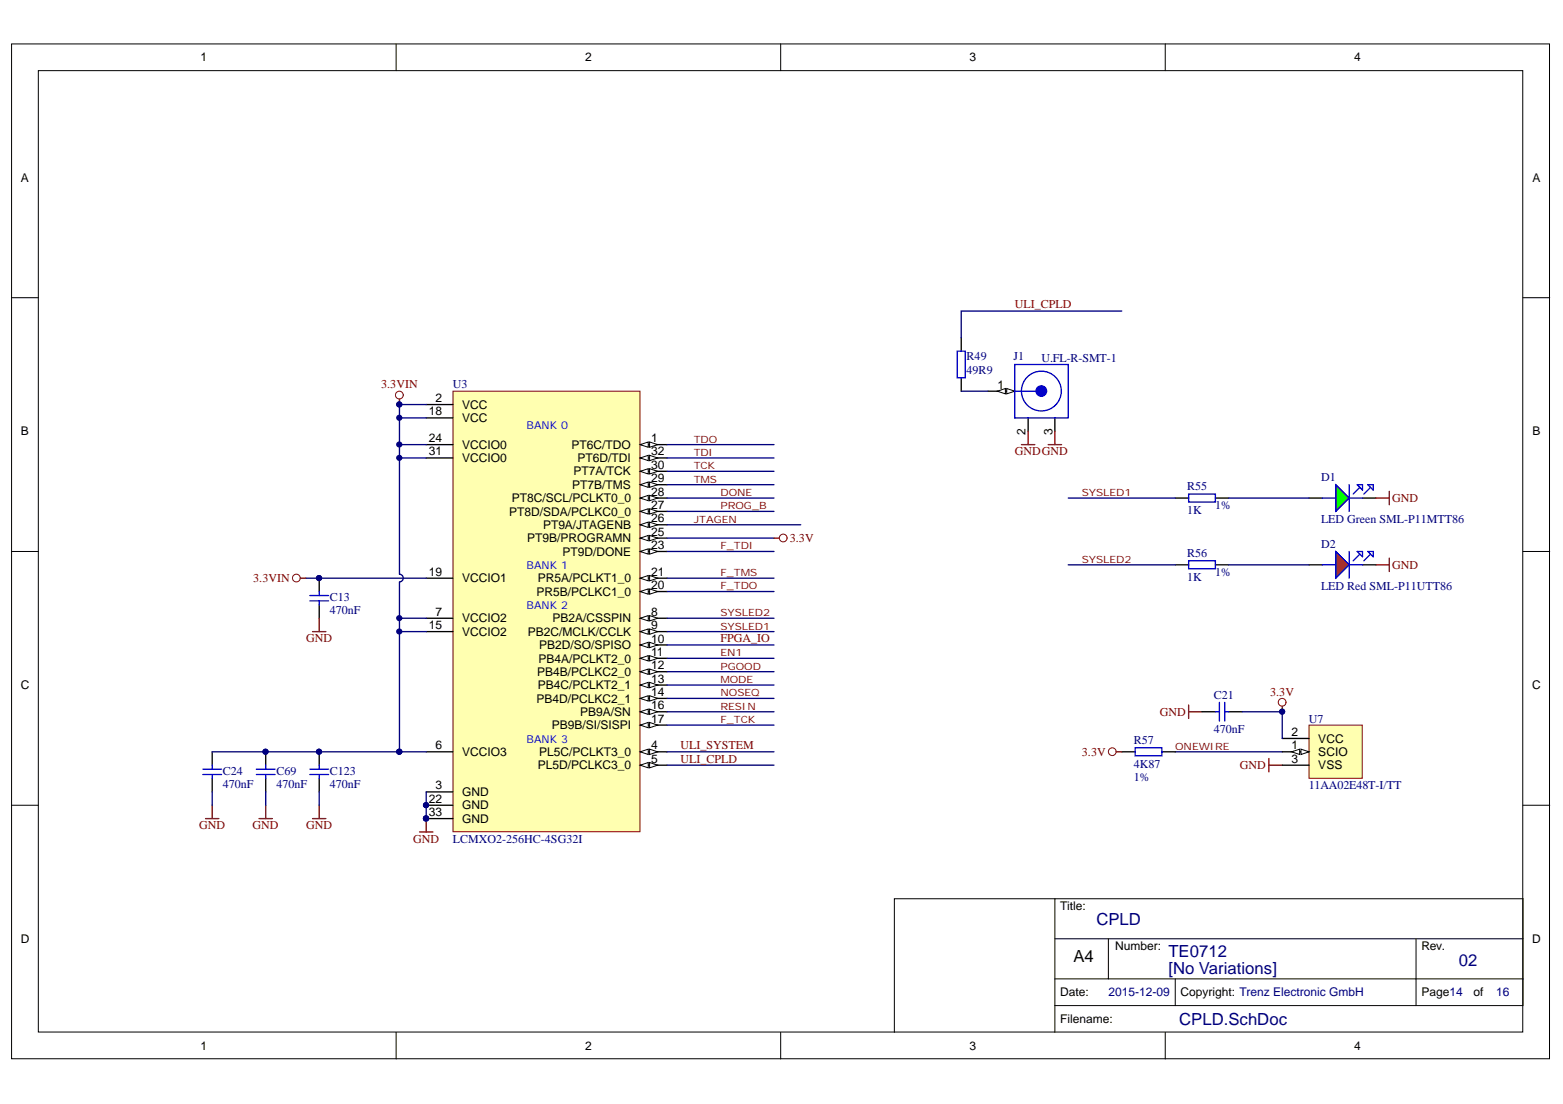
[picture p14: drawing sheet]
<svg xmlns="http://www.w3.org/2000/svg" width="297mm" height="210mm" viewBox="0 0 297 210" stroke-linecap="round" stroke-linejoin="round" font-family="sans-serif">
<defs><g id="words">
<g font-size="3.2" fill="#000080">
<text x="208.4" y="175.8">CPLD</text>
<text x="222.1" y="185.2">[No Variations]</text>
<text x="222.1" y="181.9">TE0712</text>
<text x="277.2" y="183.6">02</text>
<text x="224.1" y="194.8">CPLD.SchDoc</text>
</g>
<text font-size="3.2" x="204" y="182.9">A4</text>
<g font-size="2.3">
<text x="38.1" y="11.7">1</text>
<text x="111.2" y="11.7">2</text>
<text x="184.3" y="11.7">3</text>
<text x="257.4" y="11.7">4</text>
<text x="4" y="34.5">A</text>
<text x="291.2" y="34.5">A</text>
<text x="82.8" y="76.4">2</text>
<text x="87.9" y="77.7">VCC</text>
<text x="189.5" y="73.9">1</text>
<text x="4" y="82.8">B</text>
<text x="81.5" y="79">18</text>
<text x="87.9" y="80.2">VCC</text>
<text x="194.9" y="82.7" transform="rotate(-90 194.9 82.7)">2</text>
<text x="200" y="82.7" transform="rotate(-90 200 82.7)">3</text>
<text x="291.2" y="82.8">B</text>
<text x="81.5" y="84">24</text>
<text x="81.5" y="86.6">31</text>
<text x="87.9" y="85.3">VCCIO0</text>
<text x="87.9" y="87.9">VCCIO0</text>
<text x="108.6" y="85.3">PT6C/TDO</text>
<text x="109.8" y="87.9">PT6D/TDI</text>
<text x="123.7" y="84">1</text>
<text x="123.7" y="89.1">30</text>
<text x="123.7" y="86.6">32</text>
<text x="97.2" y="95.5">PT8C/SCL/PCLKT0_0</text>
<text x="108.8" y="92.9">PT7B/TMS</text>
<text x="109" y="90.4">PT7A/TCK</text>
<text x="123.7" y="94.2">28</text>
<text x="123.7" y="91.7">29</text>
<text x="96.7" y="98">PT8D/SDA/PCLKC0_0</text>
<text x="103.3" y="100.6">PT9A/JTAGENB</text>
<text x="123.7" y="101.8">25</text>
<text x="123.7" y="99.3">26</text>
<text x="123.7" y="96.8">27</text>
<text x="100.2" y="103.1">PT9B/PROGRAMN</text>
<text x="106.9" y="105.6">PT9D/DONE</text>
<text x="123.7" y="104.4">23</text>
<text x="81.5" y="109.4">19</text>
<text x="87.9" y="110.7">VCCIO1</text>
<text x="101.9" y="113.2">PR5B/PCLKC1_0</text>
<text x="102.2" y="110.7">PR5A/PCLKT1_0</text>
<text x="123.7" y="112">20</text>
<text x="123.7" y="109.4">21</text>
<text x="81.5" y="119.6">15</text>
<text x="82.8" y="117.1">7</text>
<text x="87.9" y="118.3">VCCIO2</text>
<text x="105" y="118.3">PB2A/CSSPIN</text>
<text x="123.7" y="117.1">8</text>
<text x="123.7" y="119.6">9</text>
<text x="87.9" y="120.9">VCCIO2</text>
<text x="100.3" y="120.9">PB2C/MCLK/CCLK</text>
<text x="102.3" y="126">PB4A/PCLKT2_0</text>
<text x="102.4" y="123.4">PB2D/SO/SPISO</text>
<text x="123.7" y="122.2">10</text>
<text x="123.7" y="124.7">11</text>
<text x="3.9" y="131">C</text>
<text x="102.1" y="128.5">PB4B/PCLKC2_0</text>
<text x="102.2" y="131">PB4C/PCLKT2_1</text>
<text x="123.7" y="127.2">12</text>
<text x="123.7" y="129.8">13</text>
<text x="291.1" y="131">C</text>
<text x="101.9" y="133.6">PB4D/PCLKC2_1</text>
<text x="110.3" y="136.1">PB9A/SN</text>
<text x="123.7" y="132.3">14</text>
<text x="123.7" y="134.8">16</text>
<text x="123.7" y="137.4">17</text>
<text x="82.8" y="142.4">6</text>
<text x="87.9" y="143.7">VCCIO3</text>
<text x="102.4" y="143.7">PL5C/PCLKT3_0</text>
<text x="104.9" y="138.6">PB9B/SI/SISPI</text>
<text x="123.7" y="142.4">4</text>
<text x="245.5" y="142.4">1</text>
<text x="245.5" y="139.9">2</text>
<text x="250.5" y="143.7">SCIO</text>
<text x="250.5" y="141.2">VCC</text>
<text x="102.2" y="146.3">PL5D/PCLKC3_0</text>
<text x="123.7" y="145">5</text>
<text x="245.5" y="145">3</text>
<text x="250.5" y="146.3">VSS</text>
<text x="81.5" y="152.6">22</text>
<text x="81.5" y="155.2">33</text>
<text x="82.8" y="150.1">3</text>
<text x="87.9" y="151.4">GND</text>
<text x="87.9" y="153.9">GND</text>
<text x="87.9" y="156.4">GND</text>
<text x="201.5" y="173">Title:</text>
<text x="3.9" y="179.3">D</text>
<text x="291.1" y="179.3">D</text>
<text x="211.9" y="180.6">Number:</text>
<text x="270.1" y="180.6">Rev.</text>
<text x="201.5" y="189.4">Date:</text>
<text x="224.4" y="189.4">Copyright: Trenz Electronic GmbH</text>
<text x="270.1" y="189.4">Page14</text>
<text x="280" y="189.4">of</text>
<text x="201.5" y="194.5">Filename:</text>
<text x="38.1" y="199.6">1</text>
<text x="111.2" y="199.6">2</text>
<text x="184.3" y="199.6">3</text>
<text x="257.4" y="199.6">4</text>
</g>
<g font-size="2.3" fill="#800000">
<text x="192.8" y="58.7">ULI_CPLD</text>
<text x="72.5" y="73.9">3.3VIN</text>
<text x="192.9" y="86.6">GNDGND</text>
<text x="264.5" y="95.5">GND</text>
<text x="150.1" y="103.1">3.3V</text>
<text x="48.1" y="110.7">3.3VIN</text>
<text x="264.5" y="108.2">GND</text>
<text x="58.2" y="122.1">GND</text>
<text x="136.9" y="122.1">FPGA_IO</text>
<text x="220.4" y="136.1">GND</text>
<text x="241.4" y="132.3">3.3V</text>
<text x="129.3" y="142.4">ULI_SYSTEM</text>
<text x="205.6" y="143.7">3.3V</text>
<text x="129.3" y="145">ULI_CPLD</text>
<text x="235.7" y="146.2">GND</text>
<text x="37.9" y="157.7">GND</text>
<text x="48" y="157.7">GND</text>
<text x="58.2" y="157.7">GND</text>
<text x="78.5" y="160.2">GND</text>
</g>
<g font-size="2.3" fill="#000080">
<text x="183.7" y="68.5">R49</text>
<text x="183.7" y="71.1">49R9</text>
<text x="192.6" y="68.5">J1</text>
<text x="197.9" y="68.8">U.FL-R-SMT-1</text>
<text x="86.1" y="73.9">U3</text>
<text x="225.6" y="93.2">R55</text>
<text x="251" y="91.4">D1</text>
<text x="225.6" y="97.7">1K</text>
<text x="231" y="96.7">1%</text>
<text x="251" y="99.5">LED Green SML-P11MTT86</text>
<text x="225.6" y="105.9">R56</text>
<text x="251" y="104.1">D2</text>
<text x="225.6" y="110.5">1K</text>
<text x="231" y="109.4">1%</text>
<text x="251" y="112.2">LED Red SML-P11UTT86</text>
<text x="62.7" y="114.3">C13</text>
<text x="62.7" y="116.8">470nF</text>
<text x="230.7" y="132.8">C21</text>
<text x="248.8" y="137.4">U7</text>
<text x="215.5" y="141.4">R57</text>
<text x="230.7" y="139.4">470nF</text>
<text x="42.3" y="147.3">C24</text>
<text x="42.3" y="149.8">470nF</text>
<text x="52.5" y="147.3">C69</text>
<text x="52.5" y="149.8">470nF</text>
<text x="62.7" y="147.3">C123</text>
<text x="62.7" y="149.8">470nF</text>
<text x="215.5" y="148.5">1%</text>
<text x="215.5" y="146">4K87</text>
<text x="248.8" y="150.1">11AA02E48T-I/TT</text>
<text x="86.1" y="160.2">LCMXO2-256HC-4SG32I</text>
<text x="210.7" y="189.4">2015-12-09</text>
<text x="284.3" y="189.4">16</text>
</g>
<g font-size="2.1" fill="#00f">
<text x="100.1" y="81.6">BANK 0</text>
<text x="100.1" y="108.2">BANK 1</text>
<text x="100.1" y="115.8">BANK 2</text>
<text x="100.1" y="141.2">BANK 3</text>
</g>
<g font-size="1.9" fill="#800000">
<text x="131.8" y="86.7">TDI</text>
<text x="131.8" y="84.1">TDO</text>
<text x="131.8" y="89.2">TCK</text>
<text x="131.8" y="91.7">TMS</text>
<text x="136.9" y="94.3">DONE</text>
<text x="205.6" y="94.3">SYSLED1</text>
<text x="131.8" y="99.4">JTAGEN</text>
<text x="136.9" y="96.9">PROG_B</text>
<text x="136.9" y="104.5">F_TDI</text>
<text x="205.6" y="107">SYSLED2</text>
<text x="136.9" y="109.5">F_TMS</text>
<text x="136.9" y="112.1">F_TDO</text>
<text x="136.9" y="119.7">SYSLED1</text>
<text x="136.9" y="117.1">SYSLED2</text>
<text x="136.9" y="124.8">EN1</text>
<text x="136.9" y="127.3">PGOOD</text>
<text x="136.9" y="129.9">MODE</text>
<text x="136.9" y="137.5">F_TCK</text>
<text x="136.9" y="134.9">RESIN</text>
<text x="136.9" y="132.4">NOSEQ</text>
<text x="223.3" y="142.5">ONEWIRE</text>
</g>
</g></defs>
<g fill="#fff" stroke="#000" stroke-width=".19">
<path d="M2.2 8.4h292.3v192.9h-292.3z"/>
<path d="M7.3 13.4h282.1v182.8h-282.1z"/>
</g>
<g fill="none" stroke="#000" stroke-width=".19">
<path d="M75.3 8.4v5M148.4 8.4v5M221.4 8.4v5M2.2 56.6h5.1M289.4 56.6h5.1M2.2 104.9h5.1M289.4 104.9h5.1M2.2 153.1h5.1M289.4 153.1h5.1M200.5 170.9h88.9v20.3h-88.9zM200.5 170.9h-30.5v25.4M200.5 178.5h88.9"/>
<path d="M210.6 178.5v7.6h-10.1M269.1 178.5v12.7M75.3 196.3v5.1M148.4 196.3v5.1M200.5 191.2v5.1M210.6 186.1h78.8M221.4 196.3v5.1M223.4 186.1v5.1"/>
</g>
<path d="M86.1 74.4h35.5v83.7h-35.5z" fill="#ffffb0" stroke="#800000" stroke-width=".19"/>
<path d="M121.7 84.5h5.1" fill="none" stroke="#000" stroke-width=".25"/>
<path d="M121.7 84.5l1.5-.5v1z" fill="#fff"/>
<path d="M121.7 84.5l1.5-.5v1z" fill="none" stroke="#000" stroke-width=".19"/>
<path d="M123.5 84l1.5 .5-1.5 .5z" fill="#fff"/>
<path d="M123.5 84l1.5 .5-1.5 .5z" fill="none" stroke="#000" stroke-width=".19"/>
<path d="M81 76.9h5.1M81 150.6h5.1M121.7 142.9h5.1" fill="none" stroke="#000" stroke-width=".25"/>
<path d="M121.7 142.9l1.5-.5v1.1z" fill="#fff"/>
<path d="M121.7 142.9l1.5-.5v1.1z" fill="none" stroke="#000" stroke-width=".19"/>
<path d="M123.5 142.4l1.5 .5-1.5 .6z" fill="#fff"/>
<path d="M123.5 142.4l1.5 .5-1.5 .6z" fill="none" stroke="#000" stroke-width=".19"/>
<path d="M121.7 145.5h5.1" fill="none" stroke="#000" stroke-width=".25"/>
<path d="M121.7 145.5l1.5-.5v1z" fill="#fff"/>
<path d="M121.7 145.5l1.5-.5v1z" fill="none" stroke="#000" stroke-width=".19"/>
<path d="M123.5 145l1.5 .5-1.5 .5z" fill="#fff"/>
<path d="M123.5 145l1.5 .5-1.5 .5z" fill="none" stroke="#000" stroke-width=".19"/>
<path d="M81 117.5h5.1M121.7 117.5h5.1M81 142.9h5.1" fill="none" stroke="#000" stroke-width=".25"/>
<path d="M121.7 117.5l1.5-.5v1.1z" fill="#fff"/>
<path d="M121.7 117.5l1.5-.5v1.1z" fill="none" stroke="#000" stroke-width=".19"/>
<path d="M123.5 117l1.5 .5-1.5 .6z" fill="#fff"/>
<path d="M123.5 117l1.5 .5-1.5 .6z" fill="none" stroke="#000" stroke-width=".19"/>
<path d="M121.7 120.1h5.1" fill="none" stroke="#000" stroke-width=".25"/>
<path d="M121.7 120.1l1.5-.5v1z" fill="#fff"/>
<path d="M121.7 120.1l1.5-.5v1z" fill="none" stroke="#000" stroke-width=".19"/>
<path d="M123.5 119.6l1.5 .5-1.5 .5z" fill="#fff"/>
<path d="M123.5 119.6l1.5 .5-1.5 .5z" fill="none" stroke="#000" stroke-width=".19"/>
<path d="M121.7 122.6h5.1" fill="none" stroke="#000" stroke-width=".25"/>
<path d="M121.7 122.6l1.5-.5v1z" fill="#fff"/>
<path d="M121.7 122.6l1.5-.5v1z" fill="none" stroke="#000" stroke-width=".19"/>
<path d="M123.5 122.1l1.5 .5-1.5 .5z" fill="#fff"/>
<path d="M123.5 122.1l1.5 .5-1.5 .5z" fill="none" stroke="#000" stroke-width=".19"/>
<path d="M121.7 125.2h5.1" fill="none" stroke="#000" stroke-width=".25"/>
<path d="M121.7 125.2l1.5-.5v1z" fill="#fff"/>
<path d="M121.7 125.2l1.5-.5v1z" fill="none" stroke="#000" stroke-width=".19"/>
<path d="M123.5 124.7l1.5 .5-1.5 .5z" fill="#fff"/>
<path d="M123.5 124.7l1.5 .5-1.5 .5z" fill="none" stroke="#000" stroke-width=".19"/>
<path d="M121.7 127.7h5.1" fill="none" stroke="#000" stroke-width=".25"/>
<path d="M121.7 127.7l1.5-.5v1z" fill="#fff"/>
<path d="M121.7 127.7l1.5-.5v1z" fill="none" stroke="#000" stroke-width=".19"/>
<path d="M123.5 127.2l1.5 .5-1.5 .5z" fill="#fff"/>
<path d="M123.5 127.2l1.5 .5-1.5 .5z" fill="none" stroke="#000" stroke-width=".19"/>
<path d="M121.7 130.2h5.1" fill="none" stroke="#000" stroke-width=".25"/>
<path d="M121.7 130.2l1.5-.5v1.1z" fill="#fff"/>
<path d="M121.7 130.2l1.5-.5v1.1z" fill="none" stroke="#000" stroke-width=".19"/>
<path d="M123.5 129.7l1.5 .5-1.5 .6z" fill="#fff"/>
<path d="M123.5 129.7l1.5 .5-1.5 .6z" fill="none" stroke="#000" stroke-width=".19"/>
<path d="M121.7 132.8h5.1" fill="none" stroke="#000" stroke-width=".25"/>
<path d="M121.7 132.8l1.5-.5v1z" fill="#fff"/>
<path d="M121.7 132.8l1.5-.5v1z" fill="none" stroke="#000" stroke-width=".19"/>
<path d="M123.5 132.3l1.5 .5-1.5 .5z" fill="#fff"/>
<path d="M123.5 132.3l1.5 .5-1.5 .5z" fill="none" stroke="#000" stroke-width=".19"/>
<path d="M81 120.1h5.1M121.7 135.3h5.1" fill="none" stroke="#000" stroke-width=".25"/>
<path d="M121.7 135.3l1.5-.5v1z" fill="#fff"/>
<path d="M121.7 135.3l1.5-.5v1z" fill="none" stroke="#000" stroke-width=".19"/>
<path d="M123.5 134.8l1.5 .5-1.5 .5z" fill="#fff"/>
<path d="M123.5 134.8l1.5 .5-1.5 .5z" fill="none" stroke="#000" stroke-width=".19"/>
<path d="M121.7 137.9h5.1" fill="none" stroke="#000" stroke-width=".25"/>
<path d="M121.7 137.9l1.5-.5v1z" fill="#fff"/>
<path d="M121.7 137.9l1.5-.5v1z" fill="none" stroke="#000" stroke-width=".19"/>
<path d="M123.5 137.4l1.5 .5-1.5 .5z" fill="#fff"/>
<path d="M123.5 137.4l1.5 .5-1.5 .5z" fill="none" stroke="#000" stroke-width=".19"/>
<path d="M81 79.5h5.1M81 109.9h5.1M121.7 112.5h5.1" fill="none" stroke="#000" stroke-width=".25"/>
<path d="M121.7 112.5l1.5-.5v1z" fill="#fff"/>
<path d="M121.7 112.5l1.5-.5v1z" fill="none" stroke="#000" stroke-width=".19"/>
<path d="M123.5 112l1.5 .5-1.5 .5z" fill="#fff"/>
<path d="M123.5 112l1.5 .5-1.5 .5z" fill="none" stroke="#000" stroke-width=".19"/>
<path d="M121.7 109.9h5.1" fill="none" stroke="#000" stroke-width=".25"/>
<path d="M121.7 109.9l1.5-.5v1z" fill="#fff"/>
<path d="M121.7 109.9l1.5-.5v1z" fill="none" stroke="#000" stroke-width=".19"/>
<path d="M123.5 109.4l1.5 .5-1.5 .5z" fill="#fff"/>
<path d="M123.5 109.4l1.5 .5-1.5 .5z" fill="none" stroke="#000" stroke-width=".19"/>
<path d="M121.7 104.9h5.1M81 153.1h5.1" fill="none" stroke="#000" stroke-width=".25"/>
<circle cx="81" cy="153.1" r=".49" fill="#000080" stroke="#000080" stroke-width=".19"/>
<path d="M121.7 104.9l1.5-.6v1.1z" fill="#fff"/>
<path d="M121.7 104.9l1.5-.6v1.1z" fill="none" stroke="#000" stroke-width=".19"/>
<path d="M123.5 104.3l1.5 .6-1.5 .5z" fill="#fff"/>
<path d="M123.5 104.3l1.5 .6-1.5 .5z" fill="none" stroke="#000" stroke-width=".19"/>
<path d="M81 84.5h5.1M121.7 102.3h5.1" fill="none" stroke="#000" stroke-width=".25"/>
<path d="M121.7 102.3l1.5-.5v1z" fill="#fff"/>
<path d="M121.7 102.3l1.5-.5v1z" fill="none" stroke="#000" stroke-width=".19"/>
<path d="M123.5 101.8l1.5 .5-1.5 .5z" fill="#fff"/>
<path d="M123.5 101.8l1.5 .5-1.5 .5z" fill="none" stroke="#000" stroke-width=".19"/>
<path d="M121.7 99.8h5.1" fill="none" stroke="#000" stroke-width=".25"/>
<path d="M121.7 99.8l1.5-.5v1z" fill="#fff"/>
<path d="M121.7 99.8l1.5-.5v1z" fill="none" stroke="#000" stroke-width=".19"/>
<path d="M123.5 99.3l1.5 .5-1.5 .5z" fill="#fff"/>
<path d="M123.5 99.3l1.5 .5-1.5 .5z" fill="none" stroke="#000" stroke-width=".19"/>
<path d="M121.7 97.2h5.1" fill="none" stroke="#000" stroke-width=".25"/>
<path d="M121.7 97.2l1.5-.5v1z" fill="#fff"/>
<path d="M121.7 97.2l1.5-.5v1z" fill="none" stroke="#000" stroke-width=".19"/>
<path d="M123.5 96.7l1.5 .5-1.5 .5z" fill="#fff"/>
<path d="M123.5 96.7l1.5 .5-1.5 .5z" fill="none" stroke="#000" stroke-width=".19"/>
<path d="M121.7 94.7h5.1" fill="none" stroke="#000" stroke-width=".25"/>
<path d="M121.7 94.7l1.5-.5v1z" fill="#fff"/>
<path d="M121.7 94.7l1.5-.5v1z" fill="none" stroke="#000" stroke-width=".19"/>
<path d="M123.5 94.2l1.5 .5-1.5 .5z" fill="#fff"/>
<path d="M123.5 94.2l1.5 .5-1.5 .5z" fill="none" stroke="#000" stroke-width=".19"/>
<path d="M121.7 92.2h5.1" fill="none" stroke="#000" stroke-width=".25"/>
<path d="M121.7 92.2l1.5-.6v1.1z" fill="#fff"/>
<path d="M121.7 92.2l1.5-.6v1.1z" fill="none" stroke="#000" stroke-width=".19"/>
<path d="M123.5 91.6l1.5 .6-1.5 .5z" fill="#fff"/>
<path d="M123.5 91.6l1.5 .6-1.5 .5z" fill="none" stroke="#000" stroke-width=".19"/>
<path d="M121.7 89.6h5.1" fill="none" stroke="#000" stroke-width=".25"/>
<path d="M121.7 89.6l1.5-.5v1z" fill="#fff"/>
<path d="M121.7 89.6l1.5-.5v1z" fill="none" stroke="#000" stroke-width=".19"/>
<path d="M123.5 89.1l1.5 .5-1.5 .5z" fill="#fff"/>
<path d="M123.5 89.1l1.5 .5-1.5 .5z" fill="none" stroke="#000" stroke-width=".19"/>
<path d="M81 87.1h5.1M121.7 87.1h5.1" fill="none" stroke="#000" stroke-width=".25"/>
<path d="M121.7 87.1l1.5-.5v1z" fill="#fff"/>
<path d="M121.7 87.1l1.5-.5v1z" fill="none" stroke="#000" stroke-width=".19"/>
<path d="M123.5 86.6l1.5 .5-1.5 .5z" fill="#fff"/>
<path d="M123.5 86.6l1.5 .5-1.5 .5z" fill="none" stroke="#000" stroke-width=".19"/>
<path d="M81 155.6h5.1" fill="none" stroke="#000" stroke-width=".25"/>
<g fill="#000080" stroke="#000080" stroke-width=".19">
<circle cx="81" cy="155.6" r=".49"/>
<circle cx="81" cy="153.1" r=".49"/>
<circle cx="75.9" cy="76.9" r=".49"/>
</g>
<path d="M75.9 75.9v1M79.7 158.2h2.6M81 155.6v2.6" fill="none" stroke="#800000" stroke-width=".25"/>
<g fill="none" stroke="#000080" stroke-width=".25">
<path d="M126.8 84.5h20.3M126.8 87.1h20.3M126.8 89.6h20.3M126.8 92.2h20.3M126.8 94.7h20.3M126.8 97.2h20.3M126.8 99.8h25.4M126.8 102.3h20.3M126.8 104.9h20.3M126.8 109.9h20.3M126.8 117.5h20.3M126.8 135.3h20.3"/>
<path d="M126.8 137.9h20.3M126.8 130.2h20.3M126.8 132.8h20.3M126.8 125.2h20.3M126.8 127.7h20.3M126.8 120.1h20.3M126.8 122.6h20.3M81 150.6v5M126.8 142.9h20.3M126.8 145.5h20.3"/>
</g>
<circle cx="75.9" cy="75.1" r=".74" fill="none" stroke="#800000" stroke-width=".19"/>
<path d="M253.9 92.2l2.5 2.5-2.5 2.5z" fill="#0f0"/>
<path d="M253.9 92.2l2.5 2.5-2.5 2.5z" fill="none" stroke="#00f" stroke-width=".19"/>
<path d="M223.4 94.7h2.5M231 94.7h2.5M248.8 94.7h2.5M258.9 94.7h2.6" fill="none" stroke="#000" stroke-width=".25"/>
<path d="M225.9 93.9h5.1v1.6h-5.1zM251.3 94.7h2.6M253.9 92.2l2.5 2.5-2.5 2.5zM256.4 92.2v5M256.4 94.7h2.5M257.9 92.2h1v1zM258.4 92.7l-1.2 1.2M260 92.2h1v1zM260.5 92.7l-1.3 1.2" fill="none" stroke="#00f" stroke-width=".25"/>
<path d="M225.9 134.1v2.5M225.9 135.3h2.5M241.1 144.2v2.6M241.1 145.5h2.6" fill="none" stroke="#800000" stroke-width=".25"/>
<path d="M223.4 142.9h20.3" fill="none" stroke="#000080" stroke-width=".25"/>
<path d="M248.8 137.9h10.1v10.1h-10.1z" fill="#ffffb0" stroke="#800000" stroke-width=".19"/>
<path d="M243.7 142.9h5.1" fill="none" stroke="#000" stroke-width=".25"/>
<path d="M247.2 142.4l1.6 .5-1.6 .6z" fill="#fff"/>
<path d="M247.2 142.4l1.6 .5-1.6 .6z" fill="none" stroke="#000" stroke-width=".19"/>
<path d="M245.5 142.9l1.5-.5v1.1z" fill="#fff"/>
<path d="M245.5 142.9l1.5-.5v1.1z" fill="none" stroke="#000" stroke-width=".19"/>
<g fill="none" stroke="#000" stroke-width=".25">
<path d="M187.8 74.4h5M228.4 135.3h2.6M233.5 135.3h2.6M40.3 142.9v2.6M40.3 148v2.6M50.5 142.9v2.6M50.5 148v2.6M60.7 142.9v2.6M60.7 148v2.6M213.2 142.9h2.5M220.8 142.9h2.6M243.7 140.4h5.1"/>
<path d="M243.7 145.5h5.1"/>
</g>
<g fill="none" stroke="#00f" stroke-width=".25">
<path d="M231 135.3h.7M231.7 133.5v3.6M232.8 133.5v3.6M232.8 135.3h.7M38.5 146.2h3.6M38.5 147.3h3.6M40.3 145.5v.7M40.3 147.3v.7M48.7 146.2h3.6M48.7 147.3h3.6M50.5 145.5v.7M50.5 147.3v.7"/>
<path d="M58.9 146.2h3.5M58.9 147.3h3.5M60.7 145.5v.7M60.7 147.3v.7M215.7 142.2h5.1v1.5h-5.1z"/>
<circle cx="197.9" cy="74.4" r="3.8"/>
</g>
<path d="M203 94.7h20.4M233.5 94.7h15.3M40.3 150.6v2.5M50.5 150.6v2.5M60.7 150.6v2.5" fill="none" stroke="#000080" stroke-width=".25"/>
<path d="M39.1 155.6h2.5M40.3 153.1v2.5M49.2 155.6h2.6M50.5 153.1v2.5M59.4 155.6h2.5M60.7 153.1v2.5" fill="none" stroke="#800000" stroke-width=".25"/>
<g fill="#000080" stroke="#000080" stroke-width=".19">
<circle cx="50.5" cy="142.9" r=".49"/>
<circle cx="60.6" cy="142.9" r=".49"/>
</g>
<circle cx="197.9" cy="74.3" r="1" fill="#00f" stroke="#00f" stroke-width=".25"/>
<path d="M191.3 73.9l1.5 .5-1.5 .5z" fill="#fff"/>
<path d="M191.3 73.9l1.5 .5-1.5 .5z" fill="none" stroke="#000" stroke-width=".19"/>
<path d="M189.5 74.4l1.6-.5v1z" fill="#fff"/>
<path d="M189.5 74.4l1.6-.5v1z" fill="none" stroke="#000" stroke-width=".19"/>
<path d="M182.7 64.2v2.6M182.7 71.8v2.6M195.4 79.5v2.5M200.5 79.5v2.5" fill="none" stroke="#000" stroke-width=".25"/>
<path d="M181.9 66.8h1.5v5h-1.5zM192.8 69.3h10.2v10.2h-10.2zM192.8 74.4h4.1" fill="none" stroke="#00f" stroke-width=".25"/>
<path d="M213.2 59.1h-30.5v5.1M75.9 79.5h5.1M81 76.9h-5.1v32.3a.74 .74 0 0 1 .7 .7 .74 .74 0 0 1-.7 .7M75.9 84.5h5.1M75.9 87.1h5.1M58.1 109.9h22.9M75.9 117.5h5.1M75.9 110.7v32.2M75.9 120.1h5.1M40.3 142.9h40.7" fill="none" stroke="#000080" stroke-width=".25"/>
<g fill="#000080" stroke="#000080" stroke-width=".19">
<circle cx="75.9" cy="79.4" r=".49"/>
<circle cx="75.9" cy="84.5" r=".49"/>
<circle cx="75.9" cy="87.1" r=".49"/>
<circle cx="75.9" cy="117.5" r=".49"/>
<circle cx="75.9" cy="120.1" r=".49"/>
<circle cx="75.9" cy="142.9" r=".49"/>
<circle cx="75.9" cy="76.9" r=".49"/>
</g>
<path d="M261.5 94.7h2.5M264 93.4v2.6" fill="none" stroke="#800000" stroke-width=".25"/>
<path d="M253.9 104.9l2.5 2.5-2.5 2.5z" fill="#f00"/>
<path d="M253.9 104.9l2.5 2.5-2.5 2.5z" fill="none" stroke="#00f" stroke-width=".19"/>
<path d="M60.7 109.9v2.6M60.7 115v2.5M223.4 107.4h2.5M231 107.4h2.5M248.8 107.4h2.5M258.9 107.4h2.6" fill="none" stroke="#000" stroke-width=".25"/>
<g fill="none" stroke="#00f" stroke-width=".25">
<path d="M58.9 113.2h3.5M58.9 114.2h3.5M60.7 112.5v.7M60.7 114.2v.8M225.9 106.6h5.1v1.6h-5.1zM251.3 107.4h2.6M253.9 104.9l2.5 2.5-2.5 2.5zM256.4 104.9v5M256.4 107.4h2.5M257.9 104.9h1v1zM258.4 105.4l-1.2 1.2M260 104.9h1v1z"/>
<path d="M260.5 105.4l-1.3 1.2"/>
</g>
<path d="M194.1 84.5h2.6M195.4 82v2.5M199.2 84.5h2.5M200.5 82v2.5M57.1 109.9h1M60.7 117.5v2.6M147.1 102.3h1M261.5 107.4h2.5M264 106.1v2.6M59.4 120.1h2.5M243.7 134.3v1M212.2 142.9h1" fill="none" stroke="#800000" stroke-width=".25"/>
<path d="M182.7 74.4h5.1M126.8 112.5h20.3M203 107.4h20.4M233.5 107.4h15.3M236.1 135.3h7.6v5.1" fill="none" stroke="#000080" stroke-width=".25"/>
<g fill="#000080" stroke="#000080" stroke-width=".19">
<circle cx="60.6" cy="109.9" r=".49"/>
<circle cx="243.7" cy="135.3" r=".48"/>
</g>
<g fill="none" stroke="#800000" stroke-width=".19">
<circle cx="56.3" cy="109.9" r=".74"/>
<circle cx="148.8" cy="102.3" r=".74"/>
<circle cx="243.7" cy="133.5" r=".74"/>
<circle cx="211.4" cy="142.9" r=".74"/>
</g>
<use href="#words"/>
</svg>
